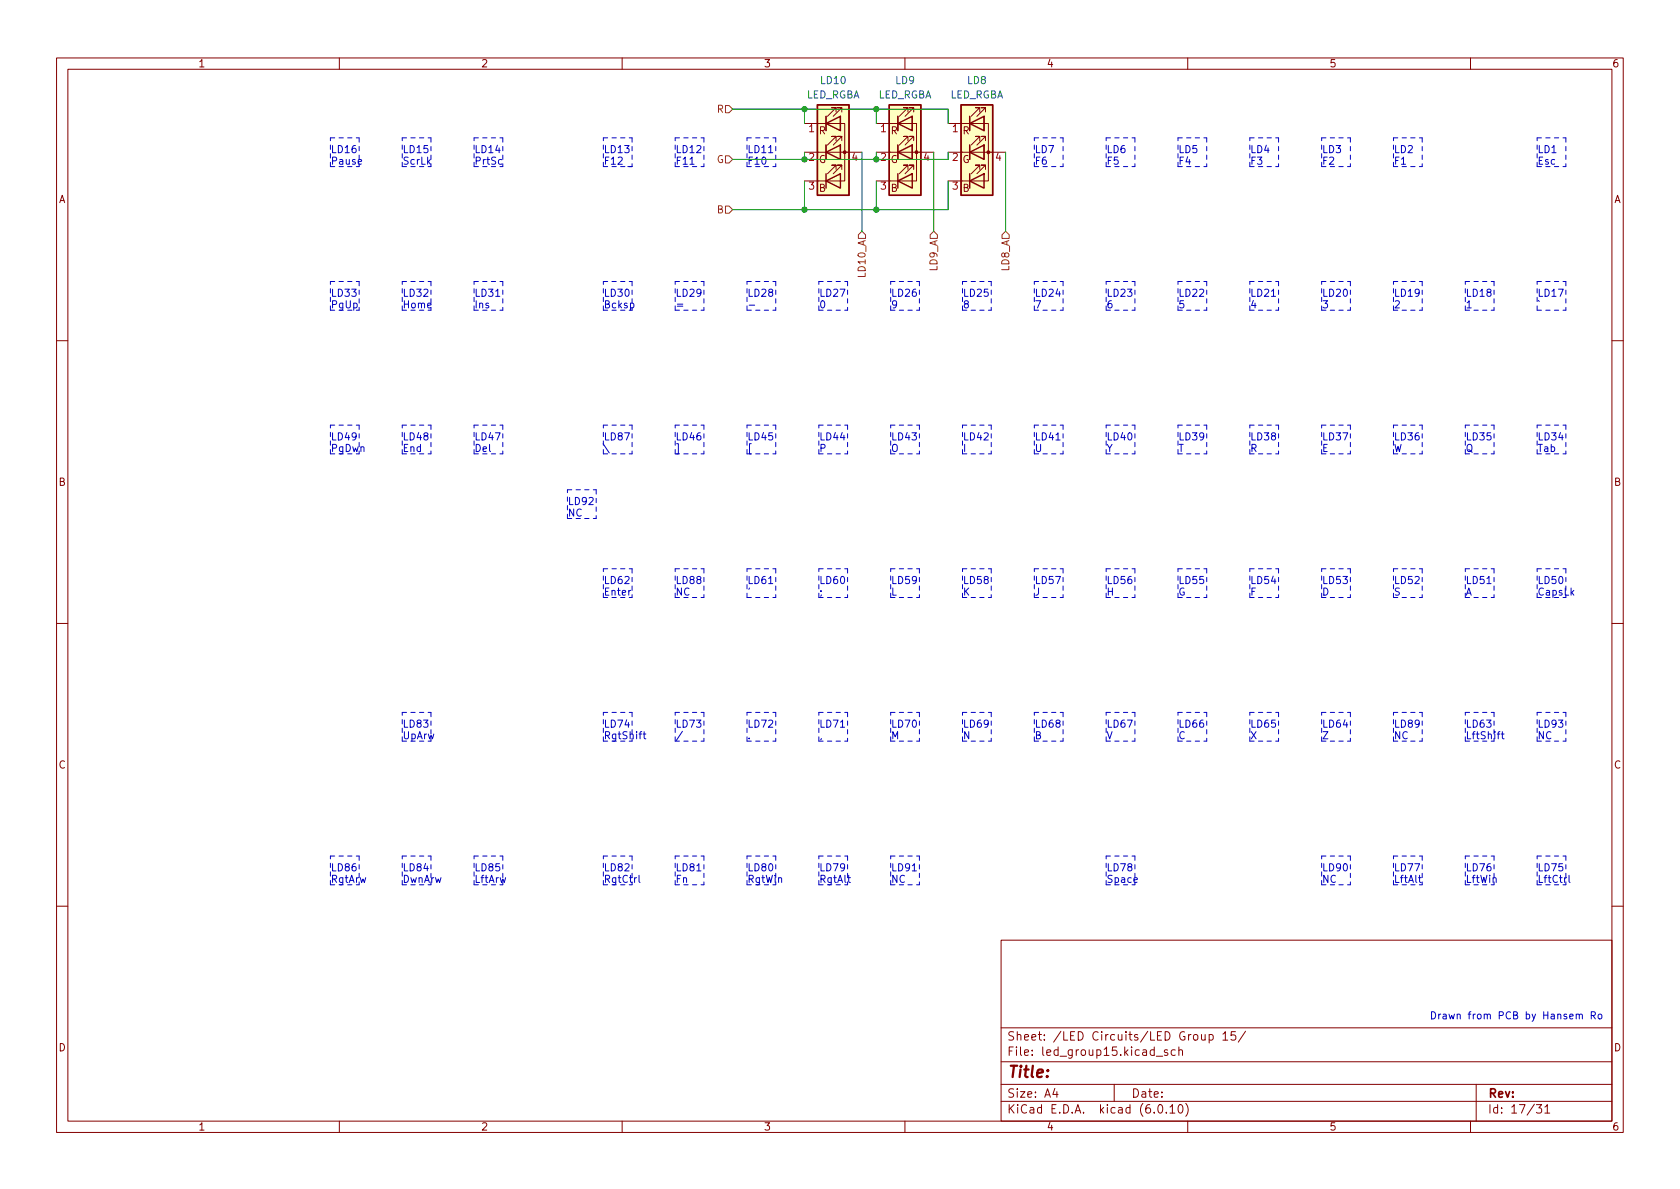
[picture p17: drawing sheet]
<svg xmlns="http://www.w3.org/2000/svg" width="297mm" height="210mm" viewBox="0 0 297 210" stroke-linecap="round" stroke-linejoin="round" font-family="sans-serif">
<defs><g id="words">
<text font-size="2.8" fill="#840000" x="178" y="190.6">Title:</text>
<g font-size="2.1" fill="#840000">
<text x="178" y="184">Sheet: /LED Circuits/LED Group 15/</text>
<text x="178" y="186.7">File: led_group15.kicad_sch</text>
<text x="178" y="196.9">KiCad E.D.A. kicad (6.0.10)</text>
<text x="178" y="194.1">Size: A4</text>
<text x="200" y="194.1">Date:</text>
<text x="263" y="194.1">Rev:</text>
<text x="263" y="196.9">Id: 17/31</text>
</g>
<g font-size="1.8" fill="#840000">
<text x="35" y="11.9">1</text>
<text x="85" y="11.9">2</text>
<text x="135" y="11.9">3</text>
<text x="185" y="11.9">4</text>
<text x="235" y="11.9">5</text>
<text x="285" y="11.9">6</text>
<text x="144.8" y="23.7">R</text>
<text x="157.5" y="23.7">R</text>
<text x="170.2" y="23.7">R</text>
<text x="144.7" y="28.8">G</text>
<text x="157.4" y="28.8">G</text>
<text x="170.1" y="28.8">G</text>
<text x="10.3" y="35.9">A</text>
<text x="144.8" y="33.9">B</text>
<text x="157.5" y="33.9">B</text>
<text x="170.2" y="33.9">B</text>
<text x="285.3" y="35.9">A</text>
<text x="10.3" y="85.9">B</text>
<text x="285.3" y="85.9">B</text>
<text x="10.3" y="135.9">C</text>
<text x="285.3" y="135.9">C</text>
<text x="10.3" y="185.9">D</text>
<text x="285.3" y="185.9">D</text>
<text x="35" y="199.9">1</text>
<text x="85" y="199.9">2</text>
<text x="135" y="199.9">3</text>
<text x="185" y="199.9">4</text>
<text x="235" y="199.9">5</text>
<text x="285" y="199.9">6</text>
</g>
<g font-size="1.8" fill="#006464">
<text x="142.5" y="17.4">LED_RGBA</text>
<text x="145.2" y="14.9">LD10</text>
<text x="155.2" y="17.4">LED_RGBA</text>
<text x="158.3" y="14.9">LD9</text>
<text x="167.9" y="17.4">LED_RGBA</text>
<text x="171" y="14.9">LD8</text>
</g>
<g font-size="1.8" fill="#725600">
<text x="126.8" y="19.9">R</text>
<text x="126.7" y="28.8">G</text>
<text x="126.8" y="37.7">B</text>
<text x="165.7" y="48" transform="rotate(-90 165.7 48)">LD9_A</text>
<text x="178.4" y="48" transform="rotate(-90 178.4 48)">LD8_A</text>
<text x="153" y="48.9" transform="rotate(-90 153 48.9)">LD10_A</text>
</g>
<g font-size="1.8" fill="#a90000">
<text x="143" y="23.4">1</text>
<text x="155.7" y="23.4">1</text>
<text x="168.4" y="23.4">1</text>
<text x="143" y="28.4">2</text>
<text x="150.6" y="28.4">4</text>
<text x="155.7" y="28.4">2</text>
<text x="163.3" y="28.4">4</text>
<text x="168.4" y="28.4">2</text>
<text x="176" y="28.4">4</text>
<text x="143" y="33.5">3</text>
<text x="155.7" y="33.5">3</text>
<text x="168.4" y="33.5">3</text>
</g>
<g font-size="1.8" fill="#0000c2">
<text x="58.4" y="27.1">LD16</text>
<text x="58.4" y="29.1">Pause</text>
<text x="71.1" y="27.1">LD15</text>
<text x="71.1" y="29.1">ScrLk</text>
<text x="83.8" y="27.1">LD14</text>
<text x="83.8" y="29.1">PrtSc</text>
<text x="106.7" y="27.1">LD13</text>
<text x="106.7" y="29.1">F12</text>
<text x="119.4" y="27.1">LD12</text>
<text x="119.4" y="29.1">F11</text>
<text x="132.1" y="27.1">LD11</text>
<text x="132.1" y="29.1">F10</text>
<text x="182.9" y="27.1">LD7</text>
<text x="182.9" y="29.1">F6</text>
<text x="195.6" y="27.1">LD6</text>
<text x="195.6" y="29.1">F5</text>
<text x="208.3" y="27.1">LD5</text>
<text x="208.3" y="29.1">F4</text>
<text x="221" y="27.1">LD4</text>
<text x="221" y="29.1">F3</text>
<text x="233.7" y="27.1">LD3</text>
<text x="233.7" y="29.1">F2</text>
<text x="246.4" y="27.1">LD2</text>
<text x="246.4" y="29.1">F1</text>
<text x="271.8" y="27.1">LD1</text>
<text x="271.8" y="29.1">Esc</text>
<text x="58.4" y="52.5">LD33</text>
<text x="71.1" y="52.5">LD32</text>
<text x="83.8" y="52.5">LD31</text>
<text x="106.7" y="52.5">LD30</text>
<text x="119.4" y="52.5">LD29</text>
<text x="132.1" y="52.5">LD28</text>
<text x="144.8" y="52.5">LD27</text>
<text x="157.5" y="52.5">LD26</text>
<text x="170.2" y="52.5">LD25</text>
<text x="182.9" y="52.5">LD24</text>
<text x="195.6" y="52.5">LD23</text>
<text x="208.3" y="52.5">LD22</text>
<text x="221" y="52.5">LD21</text>
<text x="233.7" y="52.5">LD20</text>
<text x="246.4" y="52.5">LD19</text>
<text x="259.1" y="52.5">LD18</text>
<text x="271.8" y="52.5">LD17</text>
<text x="58.4" y="54.5">PgUp</text>
<text x="71.1" y="54.5">Home</text>
<text x="83.8" y="54.5">Ins</text>
<text x="106.7" y="54.5">Bcksp</text>
<text x="119.4" y="54.5">=</text>
<text x="144.8" y="54.5">0</text>
<text x="157.5" y="54.5">9</text>
<text x="170.2" y="54.5">8</text>
<text x="182.9" y="54.5">7</text>
<text x="195.6" y="54.5">6</text>
<text x="208.3" y="54.5">5</text>
<text x="221" y="54.5">4</text>
<text x="233.7" y="54.5">3</text>
<text x="246.4" y="54.5">2</text>
<text x="259.1" y="54.5">1</text>
<text x="271.8" y="54.5">`</text>
<text x="58.4" y="77.9">LD49</text>
<text x="71.1" y="77.9">LD48</text>
<text x="83.8" y="77.9">LD47</text>
<text x="106.7" y="77.9">LD87</text>
<text x="119.4" y="77.9">LD46</text>
<text x="132.1" y="77.9">LD45</text>
<text x="144.8" y="77.9">LD44</text>
<text x="157.5" y="77.9">LD43</text>
<text x="170.2" y="77.9">LD42</text>
<text x="182.9" y="77.9">LD41</text>
<text x="195.6" y="77.9">LD40</text>
<text x="208.3" y="77.9">LD39</text>
<text x="221" y="77.9">LD38</text>
<text x="233.7" y="77.9">LD37</text>
<text x="246.4" y="77.9">LD36</text>
<text x="259.1" y="77.9">LD35</text>
<text x="271.8" y="77.9">LD34</text>
<text x="58.4" y="79.9">PgDwn</text>
<text x="71.1" y="79.9">End</text>
<text x="83.8" y="79.9">Del</text>
<text x="106.7" y="79.9">\</text>
<text x="119.4" y="79.9">]</text>
<text x="132.1" y="79.9">[</text>
<text x="144.8" y="79.9">P</text>
<text x="157.5" y="79.9">O</text>
<text x="170.2" y="79.9">I</text>
<text x="182.9" y="79.9">U</text>
<text x="195.6" y="79.9">Y</text>
<text x="208.3" y="79.9">T</text>
<text x="221" y="79.9">R</text>
<text x="233.7" y="79.9">E</text>
<text x="246.4" y="79.9">W</text>
<text x="259.1" y="79.9">Q</text>
<text x="271.8" y="79.9">Tab</text>
<text x="100.3" y="89.3">LD92</text>
<text x="100.3" y="91.3">NC</text>
<text x="106.7" y="103.3">LD62</text>
<text x="106.7" y="105.3">Enter</text>
<text x="119.4" y="103.3">LD88</text>
<text x="119.4" y="105.3">NC</text>
<text x="132.1" y="103.3">LD61</text>
<text x="132.1" y="105.3">'</text>
<text x="144.8" y="103.3">LD60</text>
<text x="144.8" y="105.3">;</text>
<text x="157.5" y="103.3">LD59</text>
<text x="157.5" y="105.3">L</text>
<text x="170.2" y="103.3">LD58</text>
<text x="170.2" y="105.3">K</text>
<text x="182.9" y="103.3">LD57</text>
<text x="182.9" y="105.3">J</text>
<text x="195.6" y="103.3">LD56</text>
<text x="195.6" y="105.3">H</text>
<text x="208.3" y="103.3">LD55</text>
<text x="208.3" y="105.3">G</text>
<text x="221" y="103.3">LD54</text>
<text x="221" y="105.3">F</text>
<text x="233.7" y="103.3">LD53</text>
<text x="233.7" y="105.3">D</text>
<text x="246.4" y="103.3">LD52</text>
<text x="246.4" y="105.3">S</text>
<text x="259.1" y="103.3">LD51</text>
<text x="259.1" y="105.3">A</text>
<text x="271.8" y="103.3">LD50</text>
<text x="271.8" y="105.3">CapsLk</text>
<text x="71.1" y="128.7">LD83</text>
<text x="71.1" y="130.7">UpArw</text>
<text x="106.7" y="128.7">LD74</text>
<text x="106.7" y="130.7">RgtShift</text>
<text x="119.4" y="128.7">LD73</text>
<text x="132.1" y="128.7">LD72</text>
<text x="132.1" y="130.7">.</text>
<text x="144.8" y="128.7">LD71</text>
<text x="144.8" y="130.7">,</text>
<text x="157.5" y="128.7">LD70</text>
<text x="157.5" y="130.7">M</text>
<text x="170.2" y="128.7">LD69</text>
<text x="170.2" y="130.7">N</text>
<text x="182.9" y="128.7">LD68</text>
<text x="182.9" y="130.7">B</text>
<text x="195.6" y="128.7">LD67</text>
<text x="195.6" y="130.7">V</text>
<text x="208.3" y="128.7">LD66</text>
<text x="208.3" y="130.7">C</text>
<text x="221" y="128.7">LD65</text>
<text x="221" y="130.7">X</text>
<text x="233.7" y="128.7">LD64</text>
<text x="233.7" y="130.7">Z</text>
<text x="246.4" y="128.7">LD89</text>
<text x="246.4" y="130.7">NC</text>
<text x="259.1" y="128.7">LD63</text>
<text x="259.1" y="130.7">LftShift</text>
<text x="271.8" y="128.7">LD93</text>
<text x="271.8" y="130.7">NC</text>
<text x="58.4" y="154.1">LD86</text>
<text x="71.1" y="154.1">LD84</text>
<text x="83.8" y="154.1">LD85</text>
<text x="106.7" y="154.1">LD82</text>
<text x="119.4" y="154.1">LD81</text>
<text x="132.1" y="154.1">LD80</text>
<text x="144.8" y="154.1">LD79</text>
<text x="157.5" y="154.1">LD91</text>
<text x="195.6" y="154.1">LD78</text>
<text x="233.7" y="154.1">LD90</text>
<text x="246.4" y="154.1">LD77</text>
<text x="259.1" y="154.1">LD76</text>
<text x="271.8" y="154.1">LD75</text>
<text x="58.4" y="156.1">RgtArw</text>
<text x="71.1" y="156.1">DwnArw</text>
<text x="83.8" y="156.1">LftArw</text>
<text x="106.7" y="156.1">RgtCtrl</text>
<text x="119.4" y="156.1">Fn</text>
<text x="132.1" y="156.1">RgtWin</text>
<text x="144.8" y="156.1">RgtAlt</text>
<text x="157.5" y="156.1">NC</text>
<text x="195.6" y="156.1">Space</text>
<text x="233.7" y="156.1">NC</text>
<text x="246.4" y="156.1">LftAlt</text>
<text x="259.1" y="156.1">LftWin</text>
<text x="271.8" y="156.1">LftCtrl</text>
<text x="252.7" y="180.2">Drawn from PCB by Hansem Ro</text>
</g>
</g></defs>
<g fill="none" stroke="#840000" stroke-width=".18">
<path d="M10 10.2h277v190.1h-277zM12 12.2h273v186.1h-273zM60 10.2v2M110 10.2v2M147.8 19.8v-.8h-.7h.7l-1.5 1.6M148.8 19.8v-.8h-.7h.7l-1.5 1.6M160 10.2v2M160.5 19.8v-.8h-.7h.7l-1.5 1.6M161.5 19.8v-.8h-.7h.7l-1.5 1.6M173.2 19.8v-.8h-.7h.7l-1.5 1.6M174.2 19.8v-.8h-.7h.7l-1.5 1.6M210 10.2v2"/>
<path d="M260 10.2v2M142.2 21.8h7.2v10.2h-7.2M142.2 26.9h2.6M146 25.6v2.6M146 20.6v2.5M146 26.9h6.4M147.8 30v-.8h-.7h.7l-1.5 1.5M147.8 24.9v-.8h-.7h.7l-1.5 1.5M148.6 25.6v2.6zM148.6 25.6h.1M148.6 20.6v2.5zM148.6 20.6h.1"/>
<path d="M148.8 30v-.8h-.7h.7l-1.5 1.5M148.8 24.9v-.8h-.7h.7l-1.5 1.5M154.9 21.8h7.2v10.2h-7.2M154.9 26.9h2.6M158.7 25.6v2.6M158.7 20.6v2.5M158.7 26.9h6.4M160.5 30v-.8h-.7h.7l-1.5 1.5M160.5 24.9v-.8h-.7h.7l-1.5 1.5M161.3 25.6v2.6zM161.3 25.6h.1M161.3 20.6v2.5z"/>
<path d="M161.3 20.6h.1M161.5 30v-.8h-.7h.7l-1.5 1.5M161.5 24.9v-.8h-.7h.7l-1.5 1.5M167.6 21.8h7.2v10.2h-7.2M167.6 26.9h2.6M171.4 25.6v2.6M171.4 20.6v2.5M171.4 26.9h6.4M173.2 30v-.8h-.7h.7l-1.5 1.5M173.2 24.9v-.8h-.7h.7l-1.5 1.5M174 25.6v2.6zM174 25.6h.1"/>
<path d="M174 20.6v2.5zM174 20.6h.1M174.2 30v-.8h-.7h.7l-1.5 1.5M174.2 24.9v-.8h-.7h.7l-1.5 1.5M10 60.2h2M285 60.2h2M10 110.2h2M285 110.2h2M10 160.2h2M177 166.3h108v32h-108zM285 160.2h2M60 198.3v2"/>
<path d="M110 198.3v2M160 198.3v2M177 194.8h108M177 191.8h108M177 187.8h108M177 181.8h108M186.5 192.5l-.4 1h1M186.9 193v1M197 191.8v3M204.4 186.8h1.2M204.9 195.4l.2-.1a.81 .81 0 0 1 .6 .7 .81 .81 0 0 1-.3 .8h-.2a.81 .81 0 0 1-.6-.6 .81 .81 0 0 1 .3-.8zM206.2 196.7v.1"/>
<path d="M206.4 185.7l-.3-.1-.2 .2v.3l.5 .1v.4h-.5M206.9 195.8l.4-.5v1.5M206.9 196.8h.8M207.8 185.7l-.4-.1-.3 .3v.4l.1 .3h.6M208.4 185.8l.2-.2 .4 .1 .1 .9M208.4 185.1v1.5M208.5 195.4l.1-.1a.81 .81 0 0 1 .6 .7 .81 .81 0 0 1-.3 .8h-.1a.81 .81 0 0 1-.6-.6 .81 .81 0 0 1 .3-.8zM209.6 195.1a1.72 1.72 0 0 1 0 2.3M210 198.3v2M212.4 182.9l.1 1h.4l.2-.1M213.1 182.9v1M213.8 183l.4-.1 .3 .3v.4l-.1 .3h-.6"/>
<path d="M213.8 182.9v1.5M216.2 182.9l.4-.5v1.5M216.2 183.9h.9M218.4 182.4h-.7l-.1 .7 .3-.1 .5 .1 .1 .2-.1 .5-.2 .1-.6-.1M220.2 182.4l-1.3 1.9M260 198.3v2M261 191.8v6.5M271.7 195.3h.9l-.5 .6 .4 .1v.7l-.2 .1h-.4l-.2-.1M273.1 195.8l.5-.5v1.5M273.1 196.8h.9"/>
</g>
<g fill="#ffffc2" stroke="#ffffc2" stroke-width=".18">
<path d="M157.2 18.5h5.6v16h-5.6z"/>
<path d="M144.5 18.5h5.6v16h-5.6z"/>
<path d="M169.9 18.5h5.6v16h-5.6z"/>
</g>
<g fill="none" stroke="#840000" stroke-width=".25">
<path d="M144.5 18.5h5.6v16h-5.6zM157.2 18.5h5.6v16h-5.6zM169.9 18.5h5.6v16h-5.6zM146 32l2.6-1.3v2.6zM146 26.9l2.6-1.3v2.6zM146 21.8l2.6-1.2v2.5zM146 20.6v2.5M146 25.6v2.6M146 30.7v2.6M158.7 32l2.6-1.3v2.6zM158.7 26.9l2.6-1.3v2.6zM158.7 21.8l2.6-1.2v2.5z"/>
<path d="M158.7 20.6v2.5M158.7 25.6v2.6M158.7 30.7v2.6M171.4 32l2.6-1.3v2.6zM171.4 26.9l2.6-1.3v2.6zM171.4 21.8l2.6-1.2v2.5zM171.4 20.6v2.5M171.4 25.6v2.6M171.4 30.7v2.6"/>
</g>
<g fill="#840000" stroke="#840000" stroke-width=".18">
<circle cx="162.1" cy="26.9" r=".25"/>
<circle cx="149.4" cy="26.9" r=".25"/>
<circle cx="174.8" cy="26.9" r=".25"/>
</g>
<path d="M128.3 18.7h.6l.6 .6-.6 .6h-.6zM128.3 27.6h.6l.6 .6-.6 .6h-.6zM128.3 36.4h.6l.6 .7-.6 .6h-.6zM151.8 41.5l.6-.6 .6 .6v.7h-1.2zM165.1 40.9l.6 .6v.7h-1.2v-.7zM177.8 40.9l.6 .6v.7h-1.2v-.7z" fill="none" stroke="#725600" stroke-width=".18"/>
<g fill="none" stroke="#0000c2" stroke-width=".18">
<path d="M122 29h.7M135.9 27h.7M87.6 52.4h.8M111.5 53.7l.3-.1 .3 .2-.1 .6h-.5M132.5 54h.9M224.8 52.4h.7M186.7 77.8h.7M111.5 104.4l-.3 .2M135.9 103.2h.7M262.9 103.2h.7M113.7 129.8h.5M113.9 129.4v1.1l.3 .1"/>
<path d="M120.7 129.3l-1.1 1.7M148.6 128.6h.7M264.7 129.8h.5M265.2 129.4l-.3 .2v1M265.4 129.8h.5M265.6 129.4v1.1l.3 .1M113 154.8v1.1l.2 .1M123.2 154h.7M149.9 155.2h.5M150.1 154.8v1.1l.3 .1M161.3 154h.7M250.8 155.2h.5"/>
<path d="M251 154.8v1.1l.3 .1M277.4 154.8v1.1l.2 .1M278.7 179.5l.2-.2 .3 .1v.8M279.2 179.5l.2-.2 .3 .1 .1 .8M281.4 179.6l.6-.1 .1-.2-.1-.3-.6-.1v1.3M281.7 179.6l.4 .6M282.6 179.5l.2-.2 .4 .2v.4l-.1 .2-.3 .1-.2-.1z"/>
</g>
<g fill="none" stroke="#0000c2" stroke-width=".18" stroke-dasharray=".8 .8">
<path d="M58.4 29.5v-5.1M58.4 29.5h5.1M58.4 24.4h5.1M63.5 24.4v5.1M71.1 24.4h5.1M71.1 29.5h5.1M71.1 29.5v-5.1M76.2 24.4v5.1M83.8 24.4h5.1M83.8 29.5v-5.1M83.8 29.5h5.1M88.9 24.4v5.1"/>
<path d="M106.7 24.4h5.1M106.7 29.5v-5.1M106.7 29.5h5.1M111.8 29.5h-1.3M111.8 24.4v5.1M119.4 29.5v-5.1M119.4 24.4h5.1M119.4 29.5h5.1M124.5 24.4v5.1M132.1 29.5v-5.1M132.1 24.4h5.1M132.1 29.5h5.1"/>
<path d="M137.2 24.4v5.1M182.9 29.5v-5.1M182.9 24.4h5.1M182.9 29.5h5.1M188 24.4v5.1M195.6 24.4h5.1M195.6 29.5v-5.1M195.6 29.5h5.1M200.7 24.4v5.1M208.3 29.5h5.1M208.3 24.4h5.1M208.3 29.5v-5.1"/>
<path d="M213.4 24.4v5.1M221 29.5h5.1M221 29.5v-5.1M221 24.4h5.1M226.1 24.4v5.1M233.7 29.5v-5.1M233.7 24.4h5.1M233.7 29.5h5.1M238.8 24.4v5.1M246.4 29.5h5.1M246.4 24.4h5.1M246.4 29.5v-5.1"/>
<path d="M251.5 24.4v5.1M271.8 29.5h5.1M271.8 24.4h5.1M271.8 29.5v-5.1M276.9 24.4v5.1M58.4 49.8h5.1M58.4 54.9h5.1M58.4 54.9v-5.1M63.5 49.8v5.1M71.1 54.9v-5.1M71.1 49.8h5.1M71.1 54.9h5.1"/>
<path d="M76.2 49.8v5.1M83.8 54.9h5.1M83.8 54.9v-5.1M83.8 49.8h5.1M88.9 49.8v5.1M106.7 54.9v-5.1M106.7 49.8h5.1M106.7 54.9h5.1M111.8 49.8v5.1M119.4 54.9v-5.1M119.4 49.8h5.1M119.4 54.9h5.1"/>
<path d="M124.5 49.8v5.1M132.1 49.8h5.1M132.1 54.9v-5.1M132.1 54.9h5.1M137.2 49.8v5.1M144.8 54.9v-5.1M144.8 54.9h5.1M144.8 49.8h5.1M149.9 49.8v5.1M157.5 49.8h5.1M157.5 54.9h5.1M157.5 54.9v-5.1"/>
<path d="M162.6 49.8v5.1M170.2 49.8h5.1M170.2 54.9h5.1M170.2 54.9v-5.1M175.3 49.8v5.1M182.9 54.9h5.1M182.9 49.8h5.1M182.9 54.9v-5.1M188 49.8v5.1M195.6 54.9h5.1M195.6 54.9v-5.1M195.6 49.8h5.1"/>
<path d="M200.7 49.8v5.1M208.3 54.9v-5.1M208.3 49.8h5.1M208.3 54.9h5.1M213.4 49.8v5.1M221 49.8h5.1M221 54.9h5.1M221 54.9v-5.1M226.1 49.8v5.1M233.7 54.9v-5.1M233.7 49.8h5.1M233.7 54.9h5.1"/>
<path d="M238.8 49.8v5.1M246.4 49.8h5.1M246.4 54.9h5.1M246.4 54.9v-5.1M251.5 49.8v5.1M259.1 54.9v-5.1M259.1 49.8h5.1M259.1 54.9h5.1M264.2 49.8v5.1M271.8 54.9v-5.1M271.8 54.9h5.1M271.8 49.8h5.1"/>
<path d="M276.9 49.8v5.1M58.4 75.2h5.1M63.5 75.2v5.1M71.1 75.2h5.1M76.2 75.2v5.1M83.8 75.2h5.1M88.9 75.2v5.1M106.7 75.2h5.1M111.8 75.2v5.1M119.4 75.2h5.1M124.5 75.2v5.1M132.1 75.2h5.1"/>
<path d="M137.2 75.2v5.1M144.8 75.2h5.1M149.9 75.2v5.1M157.5 75.2h5.1M162.6 75.2v5.1M170.2 75.2h5.1M175.3 75.2v5.1M182.9 75.2h5.1M188 75.2v5.1M195.6 75.2h5.1M200.7 75.2v5.1M208.3 75.2h5.1"/>
<path d="M213.4 75.2v5.1M221 75.2h5.1M226.1 75.2v5.1M233.7 75.2h5.1M238.8 75.2v5.1M246.4 75.2h5.1M251.5 75.2v5.1M259.1 75.2h5.1M264.2 75.2v5.1M271.8 75.2h5.1M276.9 75.2v5.1M58.4 80.3h5.1"/>
<path d="M58.4 80.3v-5.1M71.1 80.3h5.1M71.1 80.3v-5.1M83.8 80.3h5.1M83.8 80.3v-5.1M100.3 91.7v-5.1M100.3 86.6h5.1M100.3 91.7h5.1M105.4 86.6v5.1M106.7 80.3h5.1M106.7 80.3v-5.1M119.4 80.3v-5.1"/>
<path d="M119.4 80.3h5.1M132.1 80.3v-5.1M132.1 80.3h5.1M144.8 80.3v-5.1M144.8 80.3h5.1M157.5 80.3v-5.1M157.5 80.3h5.1M170.2 80.3h5.1M170.2 80.3v-5.1M182.9 80.3v-5.1M182.9 80.3h5.1M195.6 80.3h5.1"/>
<path d="M195.6 80.3v-5.1M208.3 80.3v-5.1M208.3 80.3h5.1M221 80.3v-5.1M221 80.3h5.1M233.7 80.3h5.1M233.7 80.3v-5.1M246.4 80.3h5.1M246.4 80.3v-5.1M259.1 80.3h5.1M259.1 80.3v-5.1M271.8 80.3v-5.1"/>
<path d="M271.8 80.3h5.1M106.7 105.7v-5.1M106.7 105.7h5.1M106.7 100.6h5.1M111.8 100.6v5.1M119.4 105.7v-5.1M119.4 105.7h5.1M119.4 100.6h5.1M124.5 100.6v5.1M132.1 105.7v-5.1M132.1 100.6h5.1M132.1 105.7h5.1"/>
<path d="M137.2 100.6v5.1M144.8 105.7h5.1M144.8 105.7v-5.1M144.8 100.6h5.1M149.9 100.6v5.1M157.5 100.6h5.1M157.5 105.7h5.1M157.5 105.7v-5.1M162.6 100.6v5.1M170.2 105.7h5.1M170.2 100.6h5.1M170.2 105.7v-5.1"/>
<path d="M175.3 100.6v5.1M182.9 105.7h5.1M182.9 100.6h5.1M182.9 105.7v-5.1M188 100.6v5.1M195.6 105.7h5.1M195.6 100.6h5.1M195.6 105.7v-5.1M200.7 100.6v5.1M208.3 100.6h5.1M208.3 105.7h5.1M208.3 105.7v-5.1"/>
<path d="M213.4 100.6v5.1M221 105.7h5.1M221 100.6h5.1M221 105.7v-5.1M226.1 100.6v5.1M233.7 105.7v-5.1M233.7 105.7h5.1M233.7 100.6h5.1M238.8 100.6v5.1M246.4 105.7h5.1M246.4 105.7v-5.1M246.4 100.6h5.1"/>
<path d="M251.5 100.6v5.1M259.1 105.7h5.1M259.1 105.7v-5.1M259.1 100.6h5.1M264.2 100.6v5.1M271.8 100.6h5.1M271.8 105.7h5.1M271.8 105.7v-5.1M276.9 100.6v5.1M71.1 131.1v-5.1M71.1 131.1h5.1M71.1 126h5.1"/>
<path d="M76.2 126v5.1M106.7 126h5.1M106.7 131.1h5.1M106.7 131.1v-5.1M111.8 126v5.1M119.4 131.1h5.1M119.4 126h5.1M119.4 131.1v-5.1M124.5 126v5.1M132.1 131.1h5.1M132.1 126h5.1M132.1 131.1v-5.1"/>
<path d="M137.2 126v5.1M144.8 131.1h5.1M144.8 131.1v-5.1M144.8 126h5.1M149.9 126v5.1M157.5 131.1v-5.1M157.5 131.1h5.1M157.5 126h5.1M162.6 126v5.1M170.2 126h5.1M170.2 131.1v-5.1M170.2 131.1h5.1"/>
<path d="M175.3 126v5.1M182.9 131.1v-5.1M182.9 131.1h5.1M182.9 126h5.1M188 126v5.1M195.6 131.1v-5.1M195.6 131.1h5.1M195.6 126h5.1M200.7 126v5.1M208.3 131.1v-5.1M208.3 131.1h5.1M208.3 126h5.1"/>
<path d="M213.4 126v5.1M221 131.1v-5.1M221 126h5.1M221 131.1h5.1M226.1 126v5.1M233.7 131.1h5.1M233.7 126h5.1M233.7 131.1v-5.1M238.8 126v5.1M246.4 131.1h5.1M246.4 126h5.1M246.4 131.1v-5.1"/>
<path d="M251.5 126v5.1M259.1 131.1v-5.1M259.1 131.1h5.1M259.1 126h5.1M264.2 126v5.1M271.8 131.1h5.1M271.8 131.1v-5.1M271.8 126h5.1M276.9 126v5.1M58.4 156.5h5.1M58.4 151.4h5.1M58.4 156.5v-5.1"/>
<path d="M63.5 151.4v5.1M71.1 156.5h5.1M71.1 156.5v-5.1M71.1 151.4h5.1M76.2 151.4v5.1M83.8 151.4h5.1M83.8 156.5h5.1M83.8 156.5v-5.1M88.9 151.4v5.1M106.7 156.5h5.1M106.7 151.4h5.1M106.7 156.5v-5.1"/>
<path d="M111.8 151.4v5.1M119.4 156.5h5.1M119.4 156.5v-5.1M119.4 151.4h5.1M124.5 151.4v5.1M132.1 156.5h5.1M132.1 156.5v-5.1M132.1 151.4h5.1M137.2 151.4v5.1M144.8 156.5h5.1M144.8 156.5v-5.1M144.8 151.4h5.1"/>
<path d="M149.9 151.4v5.1M157.5 156.5v-5.1M157.5 156.5h5.1M157.5 151.4h5.1M162.6 151.4v5.1M195.6 156.5h5.1M195.6 156.5v-5.1M195.6 151.4h5.1M200.7 151.4v5.1M233.7 151.4h5.1M233.7 156.5h5.1M233.7 156.5v-5.1"/>
<path d="M238.8 151.4v5.1M246.4 151.4h5.1M246.4 156.5h5.1M246.4 156.5v-5.1M251.5 151.4v5.1M259.1 156.5h5.1M259.1 151.4h5.1M259.1 156.5v-5.1M264.2 151.4v5.1M271.8 156.5h5.1M271.8 156.5v-5.1M271.8 151.4h5.1"/>
<path d="M276.9 151.4v5.1"/>
</g>
<path d="M129.5 19.3h38.1v2.5M142.2 19.3v2.5M154.9 19.3v2.5M142.2 26.9v1.3M142.2 32v5.1M152.4 26.9v14M154.9 26.9v1.3M154.9 32v5.1M165.1 26.9v14M167.6 26.9v1.3h-38.1M167.6 32v5.1h-38.1M177.8 26.9v14" fill="none" stroke="#009600" stroke-width=".18"/>
<g fill="#009600" stroke="#009600" stroke-width=".18">
<circle cx="142.2" cy="37.1" r=".46"/>
<circle cx="142.2" cy="19.3" r=".46"/>
<circle cx="154.9" cy="19.3" r=".46"/>
<circle cx="142.2" cy="28.2" r=".46"/>
<circle cx="154.9" cy="37.1" r=".46"/>
<circle cx="154.9" cy="28.2" r=".46"/>
</g>
<use href="#words"/>
</svg>
